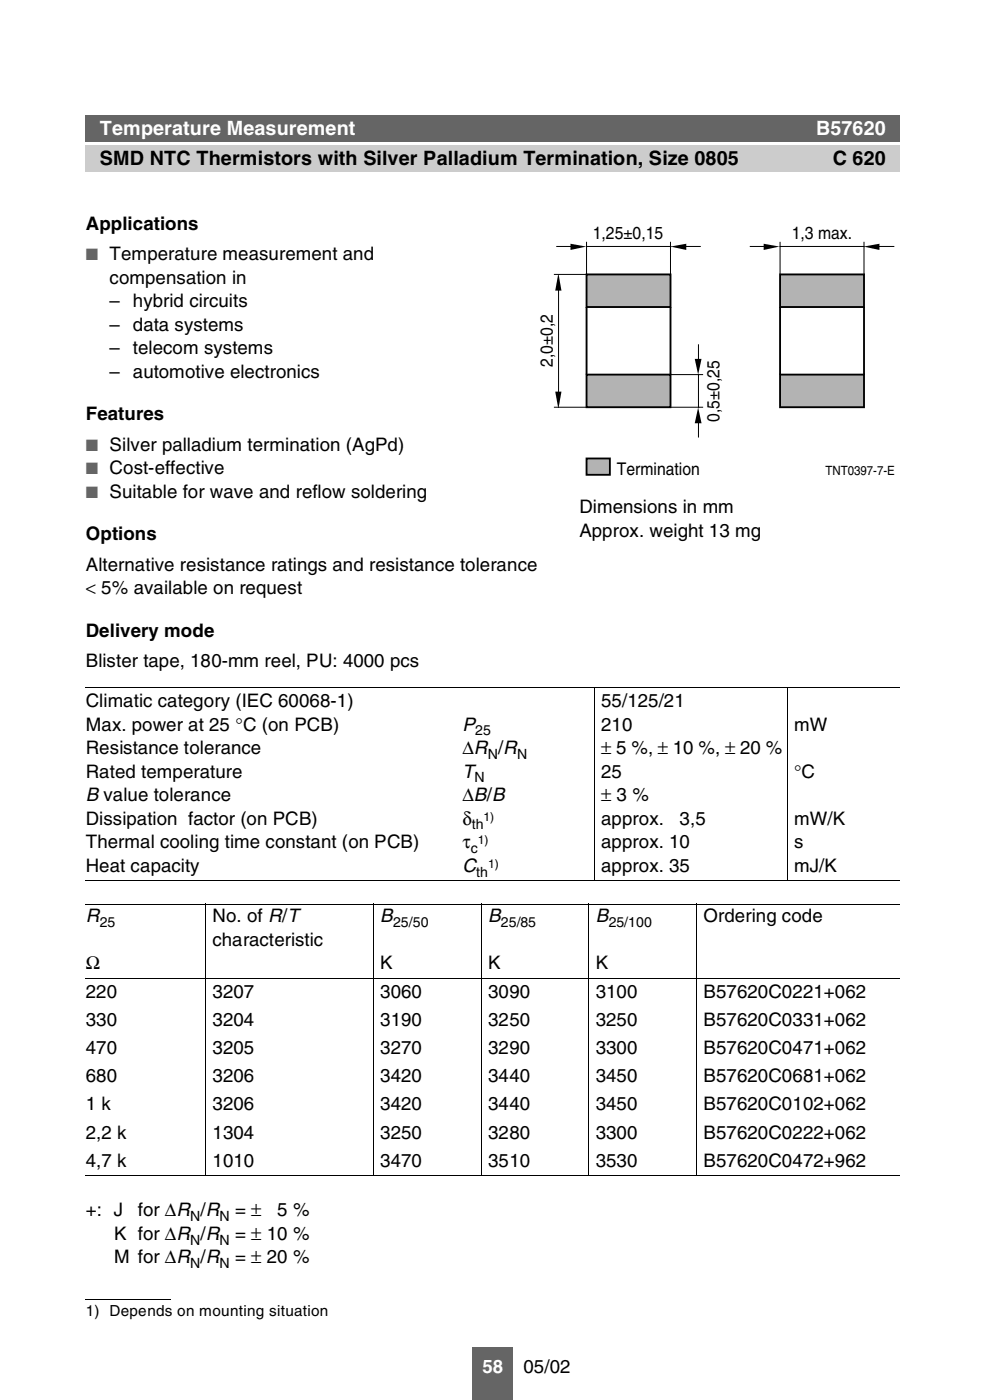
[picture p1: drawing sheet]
<svg xmlns="http://www.w3.org/2000/svg" width="148mm" height="210mm" viewBox="0 0 148 210" stroke-linecap="round" stroke-linejoin="round" font-family="sans-serif">
<defs><g id="words">
<g font-size="3" fill="#fff">
<text x="15" y="20.3">Temperature Measurement</text>
<text x="122.3" y="20.3">B57620</text>
</g>
<g font-size="3">
<text x="15" y="24.8">SMD NTC Thermistors with Silver Palladium Termination, Size 0805</text>
<text x="124.8" y="24.8">C 620</text>
</g>
<g font-size="2.8">
<text x="12.9" y="34.4">Applications</text>
<text x="16.4" y="39">Temperature measurement and</text>
<text x="16.4" y="42.6">compensation in</text>
<text x="16.4" y="46.1">–</text>
<text x="19.9" y="46.1">hybrid circuits</text>
<text x="16.4" y="49.6">–</text>
<text x="16.4" y="53.2">–</text>
<text x="19.9" y="49.6">data systems</text>
<text x="19.9" y="53.2">telecom systems</text>
<text x="16.4" y="56.7">–</text>
<text x="19.9" y="56.7">automotive electronics</text>
<text x="12.9" y="63">Features</text>
<text x="16.4" y="67.6">Silver palladium termination (AgPd)</text>
<text x="16.4" y="71.2">Cost-effective</text>
<text x="16.4" y="74.7">Suitable for wave and reflow soldering</text>
<text x="86.9" y="77">Dimensions in mm</text>
<text x="12.9" y="81">Options</text>
<text x="86.9" y="80.5">Approx. weight 13 mg</text>
<text x="12.9" y="89.1">&lt; 5% available on request</text>
<text x="12.9" y="85.6">Alternative resistance ratings and resistance tolerance</text>
<text x="12.9" y="95.5">Delivery mode</text>
<text x="12.9" y="100.1">Blister tape, 180-mm reel, PU: 4000 pcs</text>
<text x="12.9" y="106.1">Climatic category (IEC 60068-1)</text>
<text x="90.1" y="106.1">55/125/21</text>
<text x="12.9" y="109.6">Max. power at 25 °C (on PCB)</text>
<text x="12.9" y="113.1">Resistance tolerance</text>
<text x="69.3" y="109.6">P</text>
<text x="69.3" y="113.1">∆R /R</text>
<text x="90.1" y="109.6">210</text>
<text x="90.1" y="113.1">± 5 %, ± 10 %, ± 20 %</text>
<text x="119.1" y="109.6">mW</text>
<text x="12.9" y="116.7">Rated temperature</text>
<text x="69.3" y="116.7">T</text>
<text x="90.1" y="116.7">25</text>
<text x="119.1" y="116.7">°C</text>
<text x="12.9" y="123.7">Dissipation factor (on PCB)</text>
<text x="12.9" y="120.2">B value tolerance</text>
<text x="69.3" y="120.2">∆B/B</text>
<text x="69.3" y="123.7">δ</text>
<text x="90.1" y="120.2">± 3 %</text>
<text x="90.1" y="123.7">approx.</text>
<text x="101.9" y="123.7">3,5</text>
<text x="119.1" y="123.7">mW/K</text>
<text x="12.9" y="127.2">Thermal cooling time constant (on PCB)</text>
<text x="12.9" y="130.8">Heat capacity</text>
<text x="69.3" y="130.8">C</text>
<text x="69.3" y="127.2">τ</text>
<text x="90.1" y="127.2">approx. 10</text>
<text x="90.1" y="130.8">approx. 35</text>
<text x="119.1" y="127.2">s</text>
<text x="119.1" y="130.8">mJ/K</text>
<text x="12.9" y="138.3">R</text>
<text x="31.9" y="138.3">No. of R/T</text>
<text x="31.9" y="141.9">characteristic</text>
<text x="57" y="138.3">B</text>
<text x="73.2" y="138.3">B</text>
<text x="89.3" y="138.3">B</text>
<text x="105.5" y="138.3">Ordering code</text>
<text x="12.9" y="145.4">Ω</text>
<text x="12.9" y="149.6">220</text>
<text x="31.9" y="149.6">3207</text>
<text x="57" y="149.6">3060</text>
<text x="57" y="145.4">K</text>
<text x="73.2" y="149.6">3090</text>
<text x="73.2" y="145.4">K</text>
<text x="89.3" y="149.6">3100</text>
<text x="89.3" y="145.4">K</text>
<text x="105.5" y="149.6">B57620C0221+062</text>
<text x="12.9" y="153.9">330</text>
<text x="31.9" y="153.9">3204</text>
<text x="57" y="153.9">3190</text>
<text x="73.2" y="153.9">3250</text>
<text x="89.3" y="153.9">3250</text>
<text x="105.5" y="153.9">B57620C0331+062</text>
<text x="12.9" y="158.1">470</text>
<text x="31.9" y="158.1">3205</text>
<text x="57" y="158.1">3270</text>
<text x="73.2" y="158.1">3290</text>
<text x="89.3" y="158.1">3300</text>
<text x="105.5" y="158.1">B57620C0471+062</text>
<text x="12.9" y="162.3">680</text>
<text x="12.9" y="166.6">1 k</text>
<text x="31.9" y="162.3">3206</text>
<text x="31.9" y="166.6">3206</text>
<text x="57" y="162.3">3420</text>
<text x="57" y="166.6">3420</text>
<text x="73.2" y="162.3">3440</text>
<text x="73.2" y="166.6">3440</text>
<text x="89.3" y="162.3">3450</text>
<text x="89.3" y="166.6">3450</text>
<text x="105.5" y="162.3">B57620C0681+062</text>
<text x="105.5" y="166.6">B57620C0102+062</text>
<text x="12.9" y="170.8">2,2 k</text>
<text x="31.9" y="170.8">1304</text>
<text x="57" y="170.8">3250</text>
<text x="73.2" y="170.8">3280</text>
<text x="89.3" y="170.8">3300</text>
<text x="105.5" y="170.8">B57620C0222+062</text>
<text x="12.9" y="175">4,7 k</text>
<text x="31.9" y="175">1010</text>
<text x="57" y="175">3470</text>
<text x="73.2" y="175">3510</text>
<text x="89.3" y="175">3530</text>
<text x="105.5" y="175">B57620C0472+962</text>
<text x="12.9" y="182.4">+: J</text>
<text x="17.1" y="186">K for ∆R /R</text>
<text x="20.6" y="182.4">for ∆R /R</text>
<text x="35.3" y="182.4">= ±</text>
<text x="35.3" y="186">= ± 10 %</text>
<text x="41.6" y="182.4">5 %</text>
<text x="17.1" y="189.5">M for ∆R /R</text>
<text x="35.3" y="189.5">= ± 20 %</text>
<text x="78.5" y="205.9">05/02</text>
</g>
<text font-size="2.8" fill="#fff" x="72.3" y="205.9">58</text>
<g font-size="2.6">
<text x="88.9" y="35.9">1,25±0,15</text>
<text x="118.7" y="35.9">1,3 max.</text>
<text x="82.9" y="55.1" transform="rotate(-90 82.9 55.1)">2,0±0,2</text>
<text x="107.9" y="63.2" transform="rotate(-90 107.9 63.2)">0,5±0,25</text>
<text x="92.5" y="71.2">Termination</text>
</g>
<g font-size="2.5" fill="#656565">
<text x="12.9" y="39">■</text>
<text x="12.9" y="67.6">■</text>
<text x="12.9" y="71.2">■</text>
<text x="12.9" y="74.7">■</text>
</g>
<text font-size="2.3" x="12.9" y="197.4">1) Depends on mounting situation</text>
<g font-size="2.1">
<text x="71.2" y="110.3">25</text>
<text x="73.1" y="113.8">N</text>
<text x="77.5" y="113.8">N</text>
<text x="71.1" y="117.3">N</text>
<text x="70.7" y="124.4">th</text>
<text x="70.6" y="127.9">c</text>
<text x="71.4" y="131.5">th</text>
<text x="15" y="139.1">25</text>
<text x="59" y="139.1">25/50</text>
<text x="75.1" y="139.1">25/85</text>
<text x="91.3" y="139.1">25/100</text>
<text x="28.5" y="183.2">N</text>
<text x="32.9" y="183.2">N</text>
<text x="28.5" y="186.7">N</text>
<text x="28.5" y="190.2">N</text>
<text x="32.9" y="186.7">N</text>
<text x="32.9" y="190.2">N</text>
</g>
<text font-size="1.9" x="123.7" y="71.2">TNT0397-7-E</text>
<g font-size="1.8">
<text x="72.5" y="123.1">1)</text>
<text x="71.6" y="126.6">1)</text>
<text x="73.2" y="130.2">1)</text>
</g>
</g></defs>
<path d="M70.9 202.1h6v8h-6z" fill="#656565"/>
<path d="M.5 32.6h3.2v165.8h-3.2z" fill="#fff"/>
<path d="M12.9 17.3h122v3.9h-122z" fill="#656565"/>
<path d="M12.9 21.7h122v4.1h-122z" fill="#ccc"/>
<path d="M68.2 3.8h11.4v10.5h-11.4z" fill="#fff"/>
<path d="M12.9 103.1h122M89.1 103.1v29M118 103.1v29M12.9 132.1h122M12.9 135.6h122M30.8 135.5v40.9M56 135.5v40.9M72.1 135.5v40.9M88.3 135.5v40.9M104.4 135.5v40.9M12.9 146.7h122M12.9 176.4h122" fill="none" stroke="#000" stroke-width=".15"/>
<path d="M79.5 32.5h55.5v40.6h-55.5z" fill="#fff"/>
<g fill="#b3b3b3" stroke="#000" stroke-width=".28">
<path d="M87.9 41.2h12.6v4.9h-12.6z"/>
<path d="M87.9 56.2h12.6v4.9h-12.6z"/>
</g>
<path d="M87.9 37h12.6M83.7 41.5v19.2" fill="none" stroke="#000" stroke-width=".15"/>
<path d="M87.9 68.8h3.5v2.4h-3.5z" fill="#b3b3b3" stroke="#000" stroke-width=".28"/>
<path d="M87.9 36.3v4.9h-4.9M100.5 36.3v4.9M100.5 56.2h4.9M104.7 56.2v4.9M83 61.1h4.9M100.5 61.1h4.9" fill="none" stroke="#000" stroke-width=".15"/>
<path d="M87.9 46.1v10.1M100.5 46.1v10.1M116.9 46.1v10.1M129.5 46.1v10.1" fill="none" stroke="#000" stroke-width=".28"/>
<g fill="#b3b3b3" stroke="#000" stroke-width=".28">
<path d="M116.9 56.2h12.6v4.9h-12.6z"/>
<path d="M116.9 41.2h12.6v4.9h-12.6z"/>
</g>
<path d="M83.4 37h2.4M102.6 37h2.5M112.4 37h2.4M116.9 37h12.6M116.9 36.3v4.9M129.5 36.3v4.9M131.6 37h2.5M104.7 51.6v2.5M104.7 63.2v2.4M12.9 194.9h12.7" fill="none" stroke="#000" stroke-width=".15"/>
<path d="M85.5 36.6l2.4 .4-2.4 .5zM100.5 37l2.4-.4v.9zM114.5 36.6l2.4 .4-2.4 .5zM129.5 37l2.3-.4v.9zM83.7 41.2l.5 2.4h-1zM104.2 53.8h1l-.5 2.4zM83.2 58.7h1l-.5 2.4zM104.7 61.1l.5 2.4h-1zM12.8 194.8l.1 .1zM25.6 194.8v.1z" fill="#000"/>
<path d="M66.6 27.1h14.6v2.7h-14.6z" fill="#fff"/>
<use href="#words"/>
</svg>
